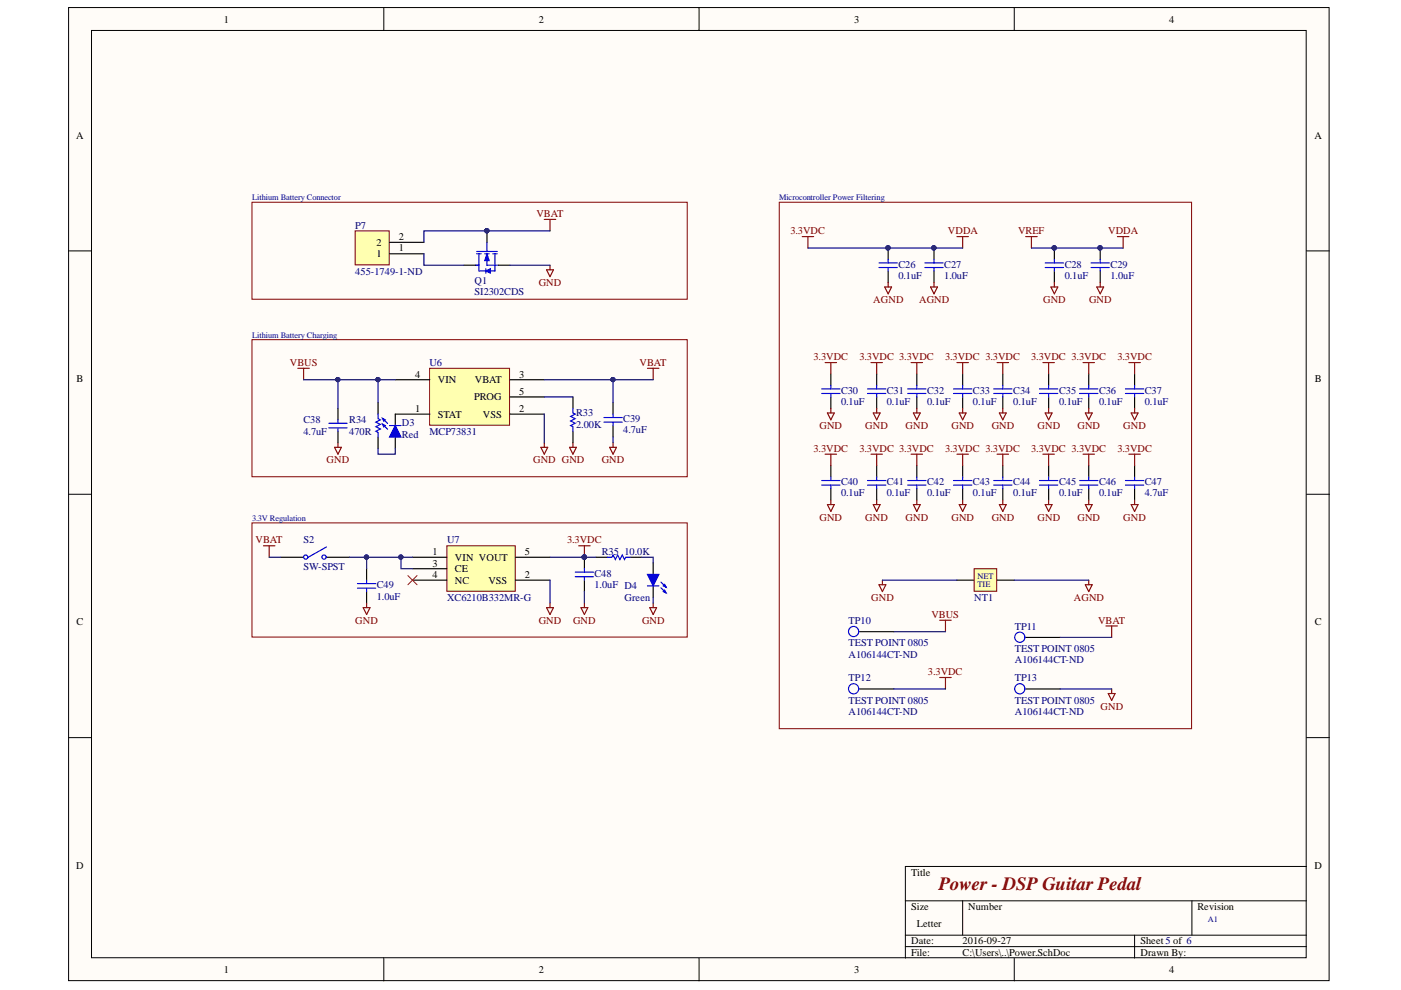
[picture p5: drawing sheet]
<svg xmlns="http://www.w3.org/2000/svg" width="297mm" height="210mm" viewBox="0 0 297 210" stroke-linecap="round" stroke-linejoin="round" font-family="sans-serif">
<defs><g id="words">
<text font-size="4" fill="#800000" x="199" y="188.6">Power - DSP Guitar Pedal</text>
<g font-size="2.2">
<text x="47.4" y="4.8">1</text>
<text x="114.2" y="4.8">2</text>
<text x="181.1" y="4.8">3</text>
<text x="247.9" y="4.8">4</text>
<text x="16.1" y="29.4">A</text>
<text x="278.7" y="29.4">A</text>
<text x="79.8" y="52.1">2</text>
<text x="84.5" y="53.3">1</text>
<text x="84.5" y="50.9">2</text>
<text x="79.8" y="54.6">1</text>
<text x="16.2" y="80.9">B</text>
<text x="88" y="80.1">4</text>
<text x="92.8" y="81.3">VIN</text>
<text x="100.7" y="81.3">VBAT</text>
<text x="110.1" y="83.7">5</text>
<text x="110.1" y="80.1">3</text>
<text x="278.8" y="80.9">B</text>
<text x="88" y="87.3">1</text>
<text x="92.8" y="88.5">STAT</text>
<text x="100.5" y="84.9">PROG</text>
<text x="102.4" y="88.5">VSS</text>
<text x="110.1" y="87.3">2</text>
<text x="91.7" y="117.7">1</text>
<text x="96.5" y="118.9">VIN VOUT</text>
<text x="111.3" y="117.7">5</text>
<text x="91.7" y="120.1">3</text>
<text x="91.7" y="122.5">4</text>
<text x="96.5" y="121.3">CE</text>
<text x="96.5" y="123.8">NC</text>
<text x="103.6" y="123.8">VSS</text>
<text x="111.3" y="122.5">2</text>
<text x="16.2" y="132.5">C</text>
<text x="278.8" y="132.5">C</text>
<text x="16.1" y="184.2">D</text>
<text x="193.2" y="185.7">Title</text>
<text x="278.7" y="184.2">D</text>
<text x="193.2" y="193">Size</text>
<text x="194.4" y="196.6">Letter</text>
<text x="205.3" y="193">Number</text>
<text x="253.9" y="193">Revision</text>
<text x="193.2" y="200.2">Date:</text>
<text x="193.2" y="202.7">File:</text>
<text x="204.1" y="200.2">2016-09-27</text>
<text x="204.1" y="202.7">C:\Users\..\Power.SchDoc</text>
<text x="241.8" y="200.2">Sheet 5 of 6</text>
<text x="241.8" y="202.7">Drawn By:</text>
<text x="47.4" y="206.3">1</text>
<text x="114.2" y="206.3">2</text>
<text x="181.1" y="206.3">3</text>
<text x="247.9" y="206.3">4</text>
</g>
<g font-size="2.2" fill="#800000">
<text x="113.7" y="46">VBAT</text>
<text x="167.6" y="49.7">3.3VDC</text>
<text x="201" y="49.7">VDDA</text>
<text x="215.8" y="49.7">VREF</text>
<text x="235" y="49.7">VDDA</text>
<text x="114.2" y="60.7">GND</text>
<text x="185.2" y="64.3">AGND</text>
<text x="194.9" y="64.3">AGND</text>
<text x="221.2" y="64.3">GND</text>
<text x="230.9" y="64.3">GND</text>
<text x="61.5" y="77.6">VBUS</text>
<text x="135.6" y="77.6">VBAT</text>
<text x="172.5" y="76.4">3.3VDC</text>
<text x="182.2" y="76.4">3.3VDC 3.3VDC</text>
<text x="200.4" y="76.4">3.3VDC 3.3VDC</text>
<text x="218.6" y="76.4">3.3VDC 3.3VDC</text>
<text x="236.9" y="76.4">3.3VDC</text>
<text x="172.5" y="95.8">3.3VDC</text>
<text x="173.7" y="91">GND</text>
<text x="182.2" y="95.8">3.3VDC 3.3VDC</text>
<text x="183.5" y="91">GND</text>
<text x="192" y="91">GND</text>
<text x="200.4" y="95.8">3.3VDC 3.3VDC</text>
<text x="201.7" y="91">GND</text>
<text x="210.3" y="91">GND</text>
<text x="218.6" y="95.8">3.3VDC 3.3VDC</text>
<text x="220" y="91">GND</text>
<text x="228.4" y="91">GND</text>
<text x="236.9" y="95.8">3.3VDC</text>
<text x="238.2" y="91">GND</text>
<text x="69.2" y="98.2">GND</text>
<text x="113" y="98.2">GND GND</text>
<text x="127.6" y="98.2">GND</text>
<text x="173.7" y="110.4">GND</text>
<text x="183.5" y="110.4">GND</text>
<text x="192" y="110.4">GND</text>
<text x="201.7" y="110.4">GND</text>
<text x="210.3" y="110.4">GND</text>
<text x="220" y="110.4">GND</text>
<text x="228.4" y="110.4">GND</text>
<text x="238.2" y="110.4">GND</text>
<text x="54.2" y="115.2">VBAT</text>
<text x="120.2" y="115.2">3.3VDC</text>
<text x="184.7" y="127.4">GND</text>
<text x="197.5" y="131">VBUS</text>
<text x="227.7" y="127.4">AGND</text>
<text x="75.3" y="132.2">GND</text>
<text x="114.2" y="132.2">GND</text>
<text x="121.5" y="132.2">GND</text>
<text x="136.1" y="132.2">GND</text>
<text x="232.8" y="132.2">VBAT</text>
<text x="196.7" y="143.2">3.3VDC</text>
<text x="233.3" y="150.5">GND</text>
</g>
<g font-size="2.2" fill="#000080">
<text x="75.3" y="48.5">P7</text>
<text x="75.3" y="58.2">455-1749-1-ND</text>
<text x="190.5" y="56.8">C26</text>
<text x="190.5" y="59.1">0.1uF</text>
<text x="200.2" y="56.8">C27</text>
<text x="200.2" y="59.1">1.0uF</text>
<text x="225.7" y="56.8">C28</text>
<text x="225.7" y="59.1">0.1uF</text>
<text x="235.5" y="56.8">C29</text>
<text x="235.5" y="59.1">1.0uF</text>
<text x="100.6" y="60.1">Q1</text>
<text x="100.6" y="62.6">SI2302CDS</text>
<text x="91.1" y="77.6">U6</text>
<text x="178.3" y="83.5">C30</text>
<text x="188" y="83.5">C31</text>
<text x="196.6" y="83.5">C32</text>
<text x="206.3" y="83.5">C33</text>
<text x="214.8" y="83.5">C34</text>
<text x="224.6" y="83.5">C35</text>
<text x="233" y="83.5">C36</text>
<text x="242.7" y="83.5">C37</text>
<text x="64.3" y="89.7">C38</text>
<text x="74.1" y="89.7">R34</text>
<text x="122.2" y="88.3">R33</text>
<text x="132.1" y="89.5">C39</text>
<text x="178.3" y="85.8">0.1uF</text>
<text x="188" y="85.8">0.1uF</text>
<text x="196.6" y="85.8">0.1uF</text>
<text x="206.3" y="85.8">0.1uF</text>
<text x="214.8" y="85.8">0.1uF</text>
<text x="224.6" y="85.8">0.1uF</text>
<text x="233" y="85.8">0.1uF</text>
<text x="242.7" y="85.8">0.1uF</text>
<text x="64.3" y="92.2">4.7uF</text>
<text x="74.1" y="92.2">470R</text>
<text x="85.2" y="90.4">D3</text>
<text x="85.2" y="92.8">Red</text>
<text x="91.1" y="92.2">MCP73831</text>
<text x="122.2" y="90.7">2.00K</text>
<text x="132.1" y="91.9">4.7uF</text>
<text x="178.3" y="102.9">C40</text>
<text x="178.3" y="105.3">0.1uF</text>
<text x="188" y="102.9">C41</text>
<text x="188" y="105.3">0.1uF</text>
<text x="196.6" y="102.9">C42</text>
<text x="196.6" y="105.3">0.1uF</text>
<text x="206.3" y="102.9">C43</text>
<text x="206.3" y="105.3">0.1uF</text>
<text x="214.8" y="102.9">C44</text>
<text x="214.8" y="105.3">0.1uF</text>
<text x="224.6" y="102.9">C45</text>
<text x="224.6" y="105.3">0.1uF</text>
<text x="233" y="102.9">C46</text>
<text x="233" y="105.3">0.1uF</text>
<text x="242.7" y="102.9">C47</text>
<text x="242.7" y="105.3">4.7uF</text>
<text x="64.3" y="115.2">S2</text>
<text x="94.8" y="115.2">U7</text>
<text x="127.6" y="117.7">R35</text>
<text x="132.4" y="117.7">10.0K</text>
<text x="64.3" y="120.8">SW-SPST</text>
<text x="79.9" y="124.7">C49</text>
<text x="126.1" y="122.3">C48</text>
<text x="126.1" y="124.7">1.0uF D4</text>
<text x="79.9" y="127.1">1.0uF</text>
<text x="94.8" y="127.4">XC6210B332MR-G</text>
<text x="132.4" y="127.4">Green</text>
<text x="206.5" y="127.4">NT1</text>
<text x="179.9" y="132.4">TP10</text>
<text x="179.9" y="137">TEST POINT 0805</text>
<text x="215.2" y="133.6">TP11</text>
<text x="179.9" y="139.5">A106144CT-ND</text>
<text x="215.2" y="140.7">A106144CT-ND</text>
<text x="215.2" y="138.2">TEST POINT 0805</text>
<text x="179.9" y="144.5">TP12</text>
<text x="179.9" y="149.2">TEST POINT 0805</text>
<text x="215.2" y="144.5">TP13</text>
<text x="215.2" y="149.2">TEST POINT 0805</text>
<text x="179.9" y="151.6">A106144CT-ND</text>
<text x="215.2" y="151.6">A106144CT-ND</text>
</g>
<g font-size="1.8" fill="#000080">
<text x="53.4" y="42.5">Lithium Battery Connector</text>
<text x="165.2" y="42.5">Microcontroller Power Filtering</text>
<text x="53.4" y="71.6">Lithium Battery Charging</text>
<text x="53.4" y="110.5">3.3V Regulation</text>
<text x="207.2" y="122.7">NET</text>
<text x="207.2" y="124.4">TIE</text>
<text x="256.1" y="195.5">A1</text>
</g>
</g></defs>
<g fill="#fffcf8" stroke="#000" stroke-width=".21">
<path d="M14.5 1.6h267.3v206.3h-267.3z"/>
<path d="M19.4 6.5h257.5v196.6h-257.5z"/>
</g>
<g fill="none" stroke="#000" stroke-width=".21">
<path d="M81.4 1.6v4.9M148.2 1.6v4.9M215 1.6v4.9M14.5 53.2h4.9M277 53.2h4.9M14.5 104.8h4.9M277 104.8h4.9M14.5 156.4h4.9M277 156.4h4.9M192 191h85M192 198.3h85M204.1 191v7.3"/>
<path d="M240.6 198.3v4.8M252.7 191v7.3M277 183.7h-85v19.4M81.4 203.1v4.9M148.2 203.1v4.9M192 200.7h85M215 203.1v4.9"/>
</g>
<path d="M91.1 78.1h16.9v12.1h-16.9z" fill="#ffffb0" stroke="#800000" stroke-width=".21"/>
<path d="M80.2 85.4v2.4M80.2 92.7v2.4M83.8 80.5h7.3M83.8 92.7v2.4M91.1 87.8h-7.3v2.4M108.1 87.8h7.3M108.1 84.2h7.3M108.1 80.5h7.3M121.5 84.2v2.4M121.5 91.4v2.5" fill="none" stroke="#000" stroke-width=".24"/>
<path d="M114.7 94.8h1.4l-.7 1.5zM115.4 93.9v.9M120.7 94.8h1.5l-.7 1.5zM121.5 93.9v.9" fill="none" stroke="#800000" stroke-width=".24"/>
<path d="M80.2 87.8v1l.4 .2-.9 .5 .9 .5-.9 .5 .9 .5-.9 .4 .5 .3v1M121.5 86.6v1l.5 .2-1 .5 1 .5-1 .5 1 .4-1 .5 .5 .3v.9" fill="none" stroke="#00f" stroke-width=".24"/>
<path d="M83.8 90.2l1.2 2.5h-2.4z" fill="#00f"/>
<path d="M81.1 89.9l1.1 1.1M83.8 90.2l1.2 2.5h-2.4z" fill="none" stroke="#00f" stroke-width=".24"/>
<path d="M81.1 89.9l.6 .3-.3 .3z" fill="#00f"/>
<path d="M81.1 89.9l.6 .3-.3 .3zM81.1 88.7l1.1 1.1M82.6 90.2h2.4" fill="none" stroke="#00f" stroke-width=".24"/>
<path d="M81.1 88.7l.6 .3-.3 .3z" fill="#00f"/>
<path d="M69.7 89.7h3.9M69.7 90.7h3.9M71.7 89v.7M71.7 90.7v.7M81.1 88.7l.6 .3-.3 .3zM128 88.5h3.9M128 89.5h3.9M130 87.8v.7M130 89.5v.7" fill="none" stroke="#00f" stroke-width=".24"/>
<path d="M71.7 86.6v2.4M71.7 91.4v2.5M130 85.4v2.4M130 90.2v2.5" fill="none" stroke="#000" stroke-width=".24"/>
<path d="M70.9 94.8h1.5l-.7 1.5zM71.7 93.9v.9M129.3 94.8h1.4l-.7 1.5zM130 93.9v.9" fill="none" stroke="#800000" stroke-width=".24"/>
<path d="M94.7 115.7h14.5v9.7h-14.5z" fill="#ffffb0" stroke="#800000" stroke-width=".21"/>
<g fill="none" stroke="#000" stroke-width=".24">
<path d="M188.3 52.6v2.4M188.3 57.4v2.5M198 52.6v2.4M198 57.4v2.5M223.5 52.6v2.4M223.5 57.4v2.5M233.3 52.6v2.4M233.3 57.4v2.5M176.2 79.3v2.4M185.9 79.3v2.4M194.4 79.3v2.4M204.1 79.3v2.4"/>
<path d="M212.6 79.3v2.4M222.3 79.3v2.4M230.8 79.3v2.4M240.6 79.3v2.4M176.2 84.2v2.4M176.2 98.7v2.5M185.9 84.2v2.4M185.9 98.7v2.5M194.4 84.2v2.4M194.4 98.7v2.5M204.1 84.2v2.4M204.1 98.7v2.5"/>
<path d="M212.6 84.2v2.4M212.6 98.7v2.5M222.3 84.2v2.4M222.3 98.7v2.5M230.8 84.2v2.4M230.8 98.7v2.5M240.6 84.2v2.4M240.6 98.7v2.5M87.4 118.2h7.3M109.3 118.2h7.3M123.9 118.2v2.4M176.2 103.6v2.4"/>
<path d="M185.9 103.6v2.4M194.4 103.6v2.4M204.1 103.6v2.4M212.6 103.6v2.4M222.3 103.6v2.4M230.8 103.6v2.4M240.6 103.6v2.4M77.7 120.6v2.4M77.7 125.4v2.5M87.4 123h7.3M87.4 120.6h7.3M109.3 123h7.3"/>
<path d="M123.9 123v2.4"/>
</g>
<path d="M86.5 122l1.9 2M88.4 122l-1.9 2" fill="none" stroke="#f00" stroke-width=".21"/>
<g fill="none" stroke="#00f" stroke-width=".24">
<path d="M186.4 55.7h3.9M186.4 56.7h3.9M188.3 55v.7M188.3 56.7v.7M196.1 55.7h3.9M196.1 56.7h3.9M198 55v.7M198 56.7v.7M221.6 55.7h3.9M221.6 56.7h3.9M223.5 55v.7M223.5 56.7v.7"/>
<path d="M231.3 55.7h3.9M231.3 56.7h3.9M233.3 55v.7M233.3 56.7v.7M174.2 82.5h3.9M174.2 83.4h3.9M176.2 81.7v.8M176.2 83.4v.8M183.9 82.5h3.9M183.9 83.4h3.9M185.9 81.7v.8M185.9 83.4v.8"/>
<path d="M192.4 82.5h3.9M192.4 83.4h3.9M194.4 81.7v.8M194.4 83.4v.8M202.2 82.5h3.8M202.2 83.4h3.8M204.1 81.7v.8M204.1 83.4v.8M210.7 82.5h3.9M210.7 83.4h3.9M212.6 81.7v.8M212.6 83.4v.8"/>
<path d="M220.4 82.5h3.9M220.4 83.4h3.9M222.3 81.7v.8M222.3 83.4v.8M228.9 82.5h3.9M228.9 83.4h3.9M230.8 81.7v.8M230.8 83.4v.8M238.6 82.5h3.9M238.6 83.4h3.9M240.6 81.7v.8M240.6 83.4v.8"/>
<path d="M174.2 101.9h3.9M174.2 102.9h3.9M176.2 101.2v.7M176.2 102.9v.7M183.9 101.9h3.9M183.9 102.9h3.9M185.9 101.2v.7M185.9 102.9v.7M192.4 101.9h3.9M192.4 102.9h3.9M194.4 101.2v.7M194.4 102.9v.7"/>
<path d="M202.2 101.9h3.8M202.2 102.9h3.8M204.1 101.2v.7M204.1 102.9v.7M210.7 101.9h3.9M210.7 102.9h3.9M212.6 101.2v.7M212.6 102.9v.7M220.4 101.9h3.9M220.4 102.9h3.9M222.3 101.2v.7M222.3 102.9v.7"/>
<path d="M228.9 101.9h3.9M228.9 102.9h3.9M230.8 101.2v.7M230.8 102.9v.7M238.6 101.9h3.9M238.6 102.9h3.9M240.6 101.2v.7M240.6 102.9v.7M75.8 123.7h3.9M75.8 124.7h3.9M77.7 123v.7M77.7 124.7v.7"/>
<path d="M122 121.3h3.8M122 122.3h3.8M123.9 120.6v.7M123.9 122.3v.7"/>
</g>
<g fill="#000080" stroke="#000080" stroke-width=".21">
<circle cx="123.9" cy="118.1" r=".45"/>
<circle cx="198" cy="52.6" r=".45"/>
<circle cx="188.3" cy="52.6" r=".45"/>
<circle cx="223.5" cy="52.6" r=".45"/>
<circle cx="233.2" cy="52.6" r=".45"/>
</g>
<g fill="none" stroke="#800000" stroke-width=".24">
<path d="M115.4 46.5h2.4M115.9 57.2h1.4l-.7 1.5zM116.6 46.5v2.5M116.6 56.2v1M170.1 50.2h2.4M171.3 50.2v2.4M188.3 59.9v.9M198 59.9v.9M202.9 50.2h2.4M204.1 50.2v2.4M217.5 50.2h2.4M218.7 50.2v2.4"/>
<path d="M223.5 59.9v.9M233.3 59.9v.9M236.9 50.2h2.4M238.1 50.2v2.4M63.1 78.1h2.5M64.4 78.1v2.4M137.3 78.1h2.4M138.5 78.1v2.4M174.9 76.9h2.5M176.2 76.9v2.4M184.7 76.9h2.4M185.9 76.9v2.4"/>
<path d="M187.6 60.8h1.4l-.7 1.5zM193.2 76.9h2.4M194.4 76.9v2.4M197.3 60.8h1.5l-.8 1.5zM202.9 76.9h2.4M204.1 76.9v2.4M211.4 76.9h2.4M212.6 76.9v2.4M221.1 76.9h2.4M222.3 76.9v2.4M222.8 60.8h1.5l-.8 1.5zM229.6 76.9h2.5"/>
<path d="M230.8 76.9v2.4M232.5 60.8h1.5l-.7 1.5zM239.3 76.9h2.5M240.6 76.9v2.4M174.9 96.3h2.5M175.4 87.6h1.5l-.7 1.4zM176.2 86.6v1M176.2 96.3v2.4M184.7 96.3h2.4M185.1 87.6h1.5l-.7 1.4zM185.9 86.6v1M185.9 96.3v2.4"/>
<path d="M193.2 96.3h2.4M193.7 87.6h1.4l-.7 1.4zM194.4 86.6v1M194.4 96.3v2.4M202.9 96.3h2.4M203.4 87.6h1.4l-.7 1.4zM204.1 86.6v1M204.1 96.3v2.4M211.4 96.3h2.4M211.9 87.6h1.4l-.7 1.4zM212.6 86.6v1M212.6 96.3v2.4"/>
<path d="M221.1 96.3h2.4M221.6 87.6h1.5l-.8 1.4zM222.3 86.6v1M222.3 96.3v2.4M229.6 96.3h2.5M230.1 87.6h1.5l-.8 1.4zM230.8 86.6v1M230.8 96.3v2.4M239.3 96.3h2.5M239.8 87.6h1.5l-.7 1.4zM240.6 86.6v1M240.6 96.3v2.4"/>
<path d="M55.9 115.7h2.4M57.1 115.7v2.5M122.7 115.7h2.4M123.9 115.7v2.5M175.4 107h1.5l-.7 1.4zM176.2 106v1M185.1 107h1.5l-.7 1.4zM185.9 106v1M193.7 107h1.4l-.7 1.4zM194.4 106v1M203.4 107h1.4l-.7 1.4zM204.1 106v1"/>
<path d="M211.9 107h1.4l-.7 1.4zM212.6 106v1M221.6 107h1.5l-.8 1.4zM222.3 106v1M230.1 107h1.5l-.8 1.4zM230.8 106v1M239.8 107h1.5l-.7 1.4zM240.6 106v1M77 128.8h1.5l-.8 1.5zM77.7 127.9v.9M115.9 128.8h1.4l-.7 1.5zM116.6 127.9v.9"/>
<path d="M123.2 128.8h1.4l-.7 1.5zM123.9 127.9v.9"/>
</g>
<path d="M53.4 42.9h92.3v20.5h-92.3zM165.2 42.9h87.4v111.6h-87.4zM53.4 72h92.3v29.1h-92.3zM53.4 110.9h92.3v24.2h-92.3z" fill="none" stroke="#800000" stroke-width=".21"/>
<path d="M75.3 49h7.2v7.2h-7.2z" fill="#ffffb0" stroke="#800000" stroke-width=".21"/>
<path d="M82.6 53.8h7.3M82.6 51.4h7.3M59.5 118.2h4.9M69.2 118.2h4.9M202.9 123h3.6M211.4 123h3.6" fill="none" stroke="#000" stroke-width=".24"/>
<g fill="none" stroke="#00f" stroke-width=".24">
<path d="M69.2 116l-3.9 2.2"/>
<circle cx="64.8" cy="118.1" r=".45"/>
<circle cx="68.7" cy="118.1" r=".45"/>
</g>
<path d="M206.5 120.6h4.8v4.8h-4.8z" fill="#ffffb0" stroke="#800000" stroke-width=".21"/>
<path d="M137.8 128.8h1.4l-.7 1.5zM138.5 127.9v.9M186.4 124h1.4l-.7 1.4zM187.1 123v1M230.1 124h1.5l-.8 1.4zM230.8 123v1" fill="none" stroke="#800000" stroke-width=".24"/>
<path d="M126.3 118.2h2.5M133.6 118.2h2.5M138.5 119.4v2.4M138.5 124.2v2.4" fill="none" stroke="#000" stroke-width=".24"/>
<path d="M128.8 118.2h.9l.3-.5 .5 .9 .5-.9 .4 .9 .5-.9 .5 .9 .3-.4h.9" fill="none" stroke="#00f" stroke-width=".24"/>
<path d="M137.3 121.8h2.4l-1.2 2.4z" fill="#00f"/>
<path d="M137.3 121.8h2.4l-1.2 2.4zM140.1 123.4l1.1 1.1" fill="none" stroke="#00f" stroke-width=".24"/>
<path d="M140.9 123.9l.3 .6-.6-.3z" fill="#00f"/>
<path d="M137.3 124.2h2.4M140.1 124.6l1.1 1.1M140.9 123.9l.3 .6-.6-.3z" fill="none" stroke="#00f" stroke-width=".24"/>
<path d="M140.9 125.1l.3 .6-.6-.3z" fill="#00f"/>
<path d="M101.1 53.3h4.3M101.1 53.8h.9M101.5 53.8v2.4M102.8 53.8h.9M103.2 51.4v1.9M103.2 53.8v2.4h2.5M104.5 53.8h.9M104.9 53.8v2.4M140.9 125.1l.3 .6-.6-.3z" fill="none" stroke="#00f" stroke-width=".24"/>
<path d="M103.2 53.8l.5 1.5h-.9z" fill="#00f"/>
<path d="M103.2 53.8l.5 1.5h-.9z" fill="none" stroke="#00f" stroke-width=".21"/>
<path d="M100.8 56.2h.7" fill="none" stroke="#00f" stroke-width=".24"/>
<path d="M103 57.4l1-.4v.9z" fill="#00f"/>
<path d="M103 57.4l1-.4v.9z" fill="none" stroke="#00f" stroke-width=".21"/>
<g fill="none" stroke="#00f" stroke-width=".24">
<path d="M101.5 56.2v1.2h1.5M103 57v.9M104.9 56.2v1.2h-.9"/>
<circle cx="181" cy="133.9" r="1.08"/>
<circle cx="216.2" cy="135.1" r="1.08"/>
<circle cx="181" cy="146" r="1.08"/>
<circle cx="216.2" cy="146" r="1.08"/>
</g>
<path d="M98.4 56.2h2.4M103.2 49v2.4M105.7 56.2h2.4M182.2 133.9h7.3M217.5 135.1h7.3M182.2 146.1h7.3M217.5 146.1h7.3" fill="none" stroke="#000" stroke-width=".24"/>
<g fill="#000080" stroke="#000080" stroke-width=".21">
<circle cx="103.2" cy="48.9" r=".45"/>
<circle cx="80.1" cy="80.5" r=".45"/>
<circle cx="71.6" cy="80.5" r=".45"/>
<circle cx="129.9" cy="80.5" r=".45"/>
<circle cx="85" cy="118.1" r=".45"/>
<circle cx="188.3" cy="52.6" r=".45"/>
<circle cx="198" cy="52.6" r=".45"/>
<circle cx="223.5" cy="52.6" r=".45"/>
<circle cx="233.2" cy="52.6" r=".45"/>
<circle cx="123.9" cy="118.1" r=".45"/>
<circle cx="77.7" cy="118.1" r=".45"/>
</g>
<path d="M199.2 131.5h2.5M200.5 131.5v2.4M234.5 132.7h2.4M235.7 132.7v2.4M199.2 143.6h2.5M200.5 143.6v2.5M235 147h1.4l-.7 1.5zM235.7 146.1v.9" fill="none" stroke="#800000" stroke-width=".24"/>
<g fill="none" stroke="#000080" stroke-width=".24">
<path d="M89.9 53.8v2.4h8.5M108.1 56.2h8.5M116.6 49h-26.7v2.4M171.3 52.6h32.8M218.7 52.6h19.4M64.4 80.5h19.4M71.7 80.5v6.1M80.2 95.1v1.2h3.6v-1.2M80.2 80.5v4.9M115.4 80.5h23.1M115.4 84.2h6.1M115.4 87.8v6.1"/>
<path d="M130 80.5v4.9M130 92.7v1.2M57.1 118.2h2.4M74.1 118.2h13.3M77.7 118.2v2.4M85 118.2v2.4h2.4M116.6 118.2h9.7M136.1 118.2h2.4v1.2M116.6 123v4.9M123.9 125.4v2.5M138.5 126.6v1.3M187.1 123h15.8"/>
<path d="M189.5 133.9h11M215 123h15.8M224.8 135.1h10.9M189.5 146.1h11M224.8 146.1h10.9"/>
</g>
<use href="#words"/>
</svg>
